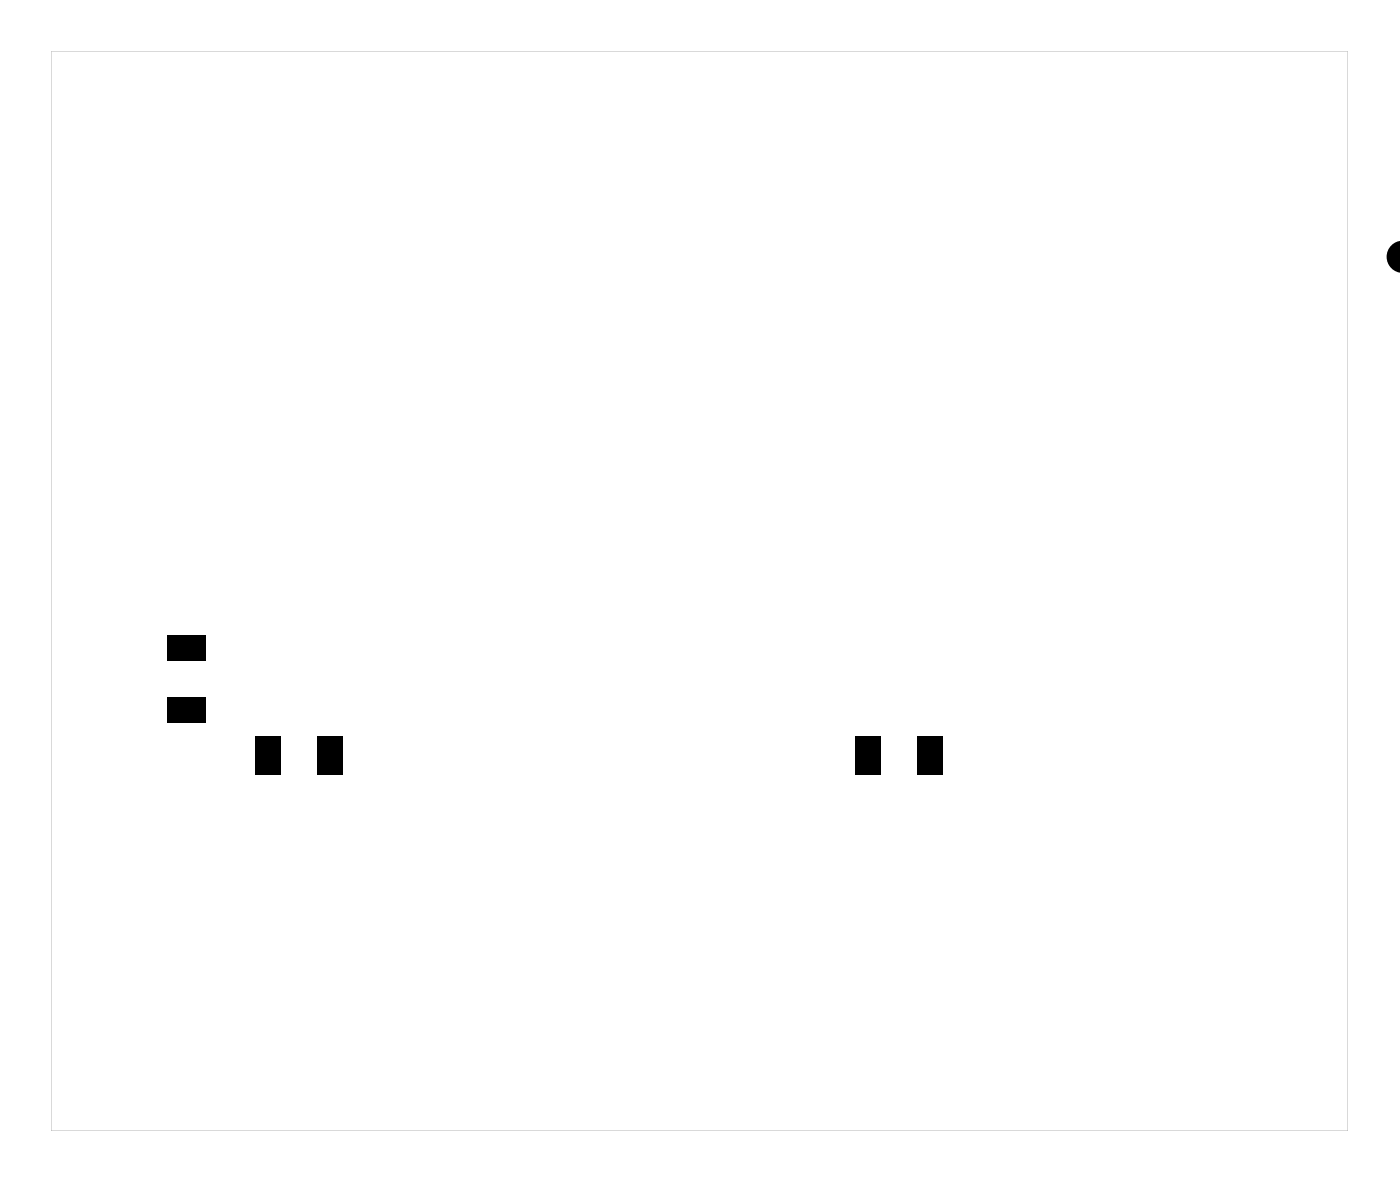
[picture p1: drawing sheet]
<svg xmlns="http://www.w3.org/2000/svg" width="99mm" height="84mm" viewBox="0 0 99 84" stroke-linecap="round" stroke-linejoin="round" font-family="sans-serif">
<g fill="#000">
<path d="M11.9 49.4h2.7v1.8h-2.7zM11.9 45h2.7v1.8h-2.7zM18.1 52.1h1.8v2.7h-1.8zM22.5 52.1h1.8v2.7h-1.8zM60.6 52.1h1.8v2.7h-1.8zM65 52.1h1.8v2.7h-1.8z"/>
<path d="M3.6 3.6v76.5h91.8v-76.5zM3.6 3.6h91.8v76.5h-91.8z"/>
</g>
<path d="M98.4 17.5a.75 .75 0 0 1 .8-.4v2.2a.84 .84 0 0 1-1-.8v-.3z" fill-rule="evenodd" fill="#000"/>
</svg>
